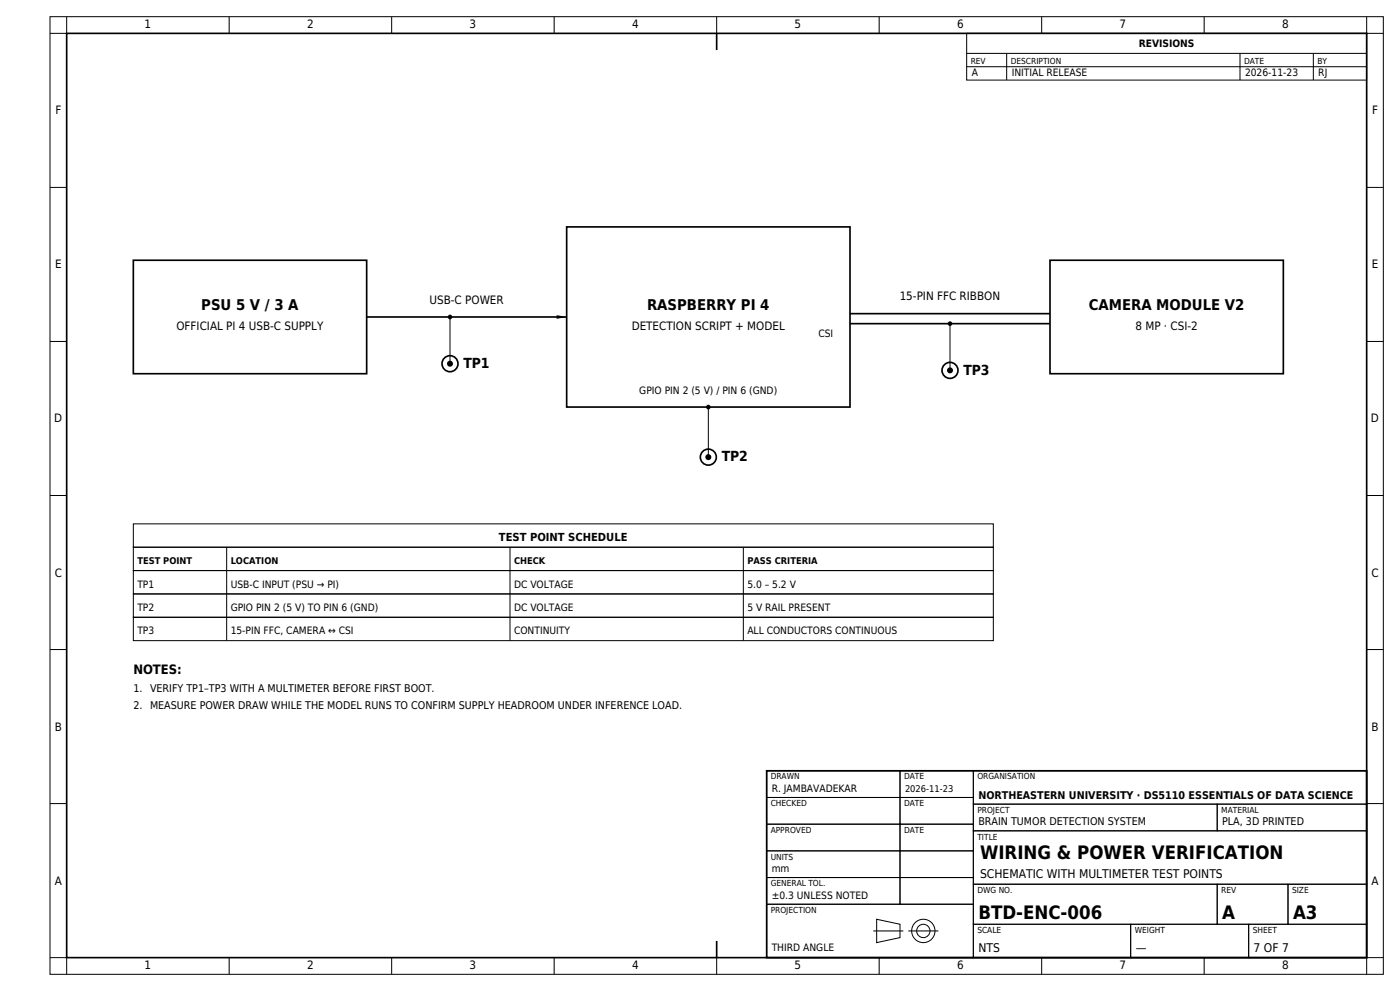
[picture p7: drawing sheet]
<svg xmlns="http://www.w3.org/2000/svg" width="420mm" height="297mm" viewBox="0 0 420 297" stroke-linecap="round" stroke-linejoin="round" font-family="sans-serif">
<defs><g id="words">
<g font-size="5.6">
<text x="294" y="257.5">WIRING &amp; POWER VERIFICATION</text>
<text x="293.5" y="275.4">BTD-ENC-006</text>
<text x="366.7" y="275.4">A</text>
<text x="387.9" y="275.4">A3</text>
</g>
<g font-size="4.4">
<text x="60.4" y="93">PSU 5 V / 3 A</text>
<text x="194.1" y="93">RASPBERRY PI 4</text>
<text x="326.6" y="93">CAMERA MODULE V2</text>
</g>
<g font-size="4.2">
<text x="139" y="110.3">TP1</text>
<text x="289" y="112.3">TP3</text>
<text x="216.5" y="138.3">TP2</text>
</g>
<text font-size="3.9" x="40" y="202">NOTES:</text>
<g font-size="3.6">
<text x="294" y="263">SCHEMATIC WITH MULTIMETER TEST POINTS</text>
<text x="293.5" y="285.4">NTS</text>
<text x="340.7" y="285.4">—</text>
<text x="376.1" y="285.4">7 OF 7</text>
</g>
<g font-size="3.5">
<text x="43.4" y="8.4">1</text>
<text x="92.1" y="8.4">2</text>
<text x="140.9" y="8.4">3</text>
<text x="189.6" y="8.4">4</text>
<text x="238.4" y="8.4">5</text>
<text x="287.1" y="8.4">6</text>
<text x="335.9" y="8.4">7</text>
<text x="384.6" y="8.4">8</text>
<text x="16.6" y="34.3">F</text>
<text x="411.6" y="34.3">F</text>
<text x="16.5" y="80.4">E</text>
<text x="411.5" y="80.4">E</text>
<text x="269.9" y="90">15-PIN FFC RIBBON</text>
<text x="128.9" y="91">USB-C POWER</text>
<text x="52.9" y="99">OFFICIAL PI 4 USB-C SUPPLY</text>
<text x="189.5" y="99">DETECTION SCRIPT + MODEL</text>
<text x="340.6" y="99">8 MP · CSI-2</text>
<text x="16.3" y="126.6">D</text>
<text x="411.3" y="126.6">D</text>
<text x="16.4" y="172.8">C</text>
<text x="411.4" y="172.8">C</text>
<text x="16.4" y="219">B</text>
<text x="411.4" y="219">B</text>
<text x="16.4" y="265.1">A</text>
<text x="411.4" y="265.1">A</text>
<text x="43.4" y="290.4">1</text>
<text x="92.1" y="290.4">2</text>
<text x="140.9" y="290.4">3</text>
<text x="189.6" y="290.4">4</text>
<text x="238.4" y="290.4">5</text>
<text x="287.1" y="290.4">6</text>
<text x="335.9" y="290.4">7</text>
<text x="384.6" y="290.4">8</text>
</g>
<text font-size="3.3" x="149.7" y="162.2">TEST POINT SCHEDULE</text>
<g font-size="3.2">
<text x="40" y="207.5">1.</text>
<text x="45" y="207.5">VERIFY TP1–TP3 WITH A MULTIMETER BEFORE FIRST BOOT.</text>
<text x="40" y="212.5">2.</text>
<text x="45" y="212.5">MEASURE POWER DRAW WHILE THE MODEL RUNS TO CONFIRM SUPPLY HEADROOM UNDER INFERENCE LOAD.</text>
<text x="293.5" y="239.4">NORTHEASTERN UNIVERSITY · DS5110 ESSENTIALS OF DATA SCIENCE</text>
<text x="293.5" y="247.4">BRAIN TUMOR DETECTION SYSTEM</text>
<text x="366.7" y="247.4">PLA, 3D PRINTED</text>
</g>
<g font-size="3.1">
<text x="341.6" y="14">REVISIONS</text>
<text x="291.5" y="22.8">A</text>
<text x="303.5" y="22.8">INITIAL RELEASE</text>
<text x="373.5" y="22.8">2026-11-23</text>
<text x="395.5" y="22.8">RJ</text>
<text x="245.5" y="101">CSI</text>
<text x="191.8" y="118">GPIO PIN 2 (5 V) / PIN 6 (GND)</text>
<text x="41.2" y="176.1">TP1</text>
<text x="69.2" y="176.1">USB-C INPUT (PSU → PI)</text>
<text x="154.2" y="176.1">DC VOLTAGE</text>
<text x="224.2" y="176.1">5.0 – 5.2 V</text>
<text x="41.2" y="183.1">TP2</text>
<text x="69.2" y="183.1">GPIO PIN 2 (5 V) TO PIN 6 (GND)</text>
<text x="154.2" y="183.1">DC VOLTAGE</text>
<text x="224.2" y="183.1">5 V RAIL PRESENT</text>
<text x="41.2" y="190.1">TP3</text>
<text x="69.2" y="190.1">15-PIN FFC, CAMERA ↔ CSI</text>
<text x="154.2" y="190.1">CONTINUITY</text>
<text x="224.2" y="190.1">ALL CONDUCTORS CONTINUOUS</text>
<text x="231.5" y="237.4">R. JAMBAVADEKAR</text>
<text x="231.5" y="261.4">mm</text>
<text x="231.5" y="269.4">±0.3 UNLESS NOTED</text>
<text x="231.5" y="285">THIRD ANGLE</text>
</g>
<g font-size="2.8">
<text x="41.2" y="169.1">TEST POINT</text>
<text x="69.2" y="169.1">LOCATION</text>
<text x="154.2" y="169.1">CHECK</text>
<text x="224.2" y="169.1">PASS CRITERIA</text>
<text x="271.5" y="237.4">2026-11-23</text>
</g>
<g font-size="2.5">
<text x="291.2" y="19.2">REV</text>
<text x="303.2" y="19.2">DESCRIPTION</text>
<text x="373.2" y="19.2">DATE</text>
<text x="395.2" y="19.2">BY</text>
<text x="231.2" y="233.6">DRAWN</text>
<text x="271.2" y="233.6">DATE</text>
<text x="293.2" y="233.6">ORGANISATION</text>
<text x="231.2" y="241.6">CHECKED</text>
<text x="271.2" y="241.6">DATE</text>
<text x="293.2" y="243.6">PROJECT</text>
<text x="366.4" y="243.6">MATERIAL</text>
<text x="231.2" y="249.6">APPROVED</text>
<text x="271.2" y="249.6">DATE</text>
<text x="293.2" y="251.6">TITLE</text>
<text x="231.2" y="257.6">UNITS</text>
<text x="231.2" y="265.6">GENERAL TOL.</text>
<text x="293.2" y="267.6">DWG NO.</text>
<text x="366.4" y="267.6">REV</text>
<text x="387.6" y="267.6">SIZE</text>
<text x="231.2" y="273.6">PROJECTION</text>
<text x="293.2" y="279.6">SCALE</text>
<text x="340.4" y="279.6">WEIGHT</text>
<text x="375.8" y="279.6">SHEET</text>
</g>
</g></defs>
<g fill="none" stroke="#000" stroke-width=".5">
<path d="M20 10h390v277h-390zM215 10v5M40 78h70v34h-70zM170 68h85v54h-85zM315 78h70v34h-70zM110 95h60M255 94h60M255 97h60M230 231h180v56h-180zM215 282v5"/>
<circle cx="135" cy="109" r="2.4"/>
<circle cx="285" cy="111" r="2.4"/>
<circle cx="212.5" cy="137" r="2.4"/>
</g>
<g fill="none" stroke="#000" stroke-width=".3">
<path d="M15 5h400v287h-400zM20 5v5h-5M68.8 5v5M117.5 5v5M166.2 5v5M215 5v5M263.8 5v5M290 10h120v14h-120zM290 16h120M290 20h120M302 16v8M312.5 5v5"/>
<path d="M361.3 5v5M372 16v8M394 16v8M410 5v5h5M15 56.2h5M410 56.2h5M135 95v14M285 97v14M15 102.3h5M410 102.3h5M212.5 122v15M15 148.5h5"/>
<path d="M40 157h258v7h-258zM410 148.5h5M40 164h258v7h-258zM40 171h258v7h-258zM40 178h258v7h-258zM68 164v28M153 164v28M223 164v28M15 194.7h5M40 185h258v7h-258zM410 194.7h5M230 231h40v8h-40z"/>
<path d="M230 239h40v8h-40zM270 231h22v8h-22zM270 239h22v8h-22zM292 231h118v10h-118zM15 240.8h5M230 247h40v8h-40zM230 255h40v8h-40zM270 247h22v8h-22zM270 255h22v8h-22zM292 241h73.2v8h-73.2zM292 249h118v16h-118zM365.2 241h44.8v8h-44.8z"/>
<path d="M410 240.8h5M230 263h40v8h-40zM230 271h62v16h-62zM263 275.5l7 1.5v4l-7 1.5zM270 263h22v8h-22zM292 265h73.2v12h-73.2zM292 277h47.2v10h-47.2zM339.2 277h35.4v10h-35.4zM365.2 265h21.2v12h-21.2zM374.6 277h35.4v10h-35.4zM386.4 265h23.6v12h-23.6zM15 287h5v5"/>
<path d="M68.8 287v5M117.5 287v5M166.2 287v5M215 287v5M263.8 287v5M312.5 287v5M361.3 287v5M415 287h-5v5"/>
<circle cx="277" cy="279" r="3.5"/>
<circle cx="277" cy="279" r="2"/>
</g>
<path d="M262 279h9M272.5 279h9" fill="none" stroke="#000" stroke-width=".3" stroke-dasharray="9 1.5 1.5 1.5" stroke-linecap="butt"/>
<g fill="#000">
<path d="M167 94.5l3 .5-3 .5z"/>
<circle cx="135" cy="95" r=".7"/>
<circle cx="285" cy="97" r=".7"/>
<circle cx="135" cy="109" r=".9"/>
<circle cx="285" cy="111" r=".9"/>
<circle cx="212.5" cy="137" r=".9"/>
<circle cx="212.5" cy="122" r=".7"/>
</g>
<use href="#words"/>
</svg>
